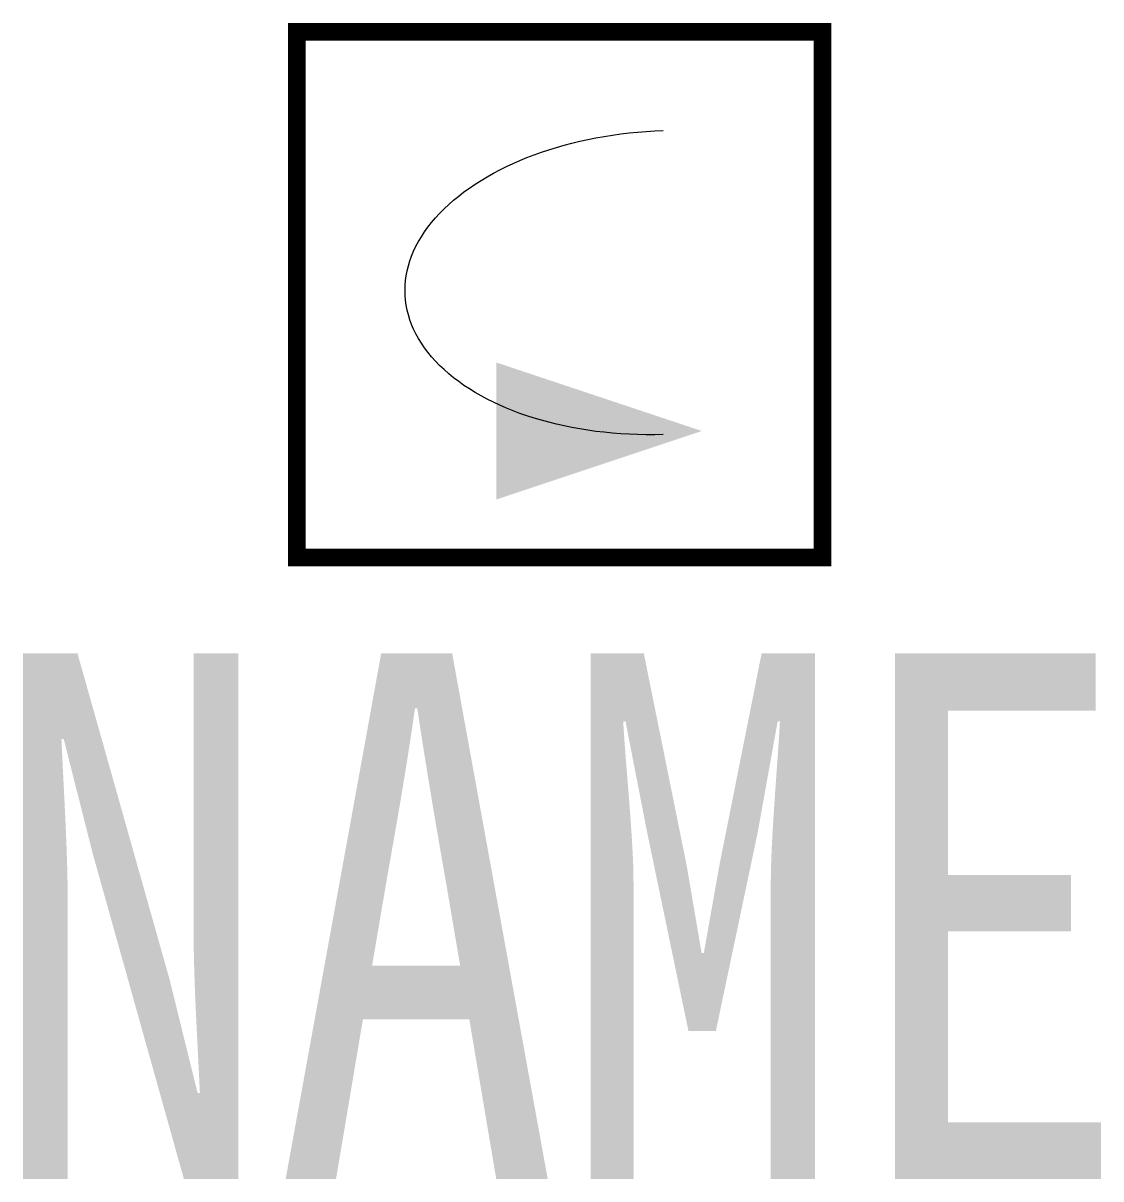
# Model space of a CAD drawing. Header units: inches. Extents: x -1.56 to 4.59, y -3.55 to 3.05.
import ezdxf
from ezdxf.enums import TextEntityAlignment as Align

# ---------------------------------------------------------------- set-up
doc = ezdxf.new("R2010")
doc.units = ezdxf.units.IN
doc.header["$MEASUREMENT"] = 0
doc.layers.add('封皮', color=7, linetype='Continuous')
doc.styles.add('HZ', font='', dxfattribs={"width": 0.75})
doc.styles.get('HZ').set_extended_font_data('SimSun')

msp = doc.modelspace()

# ---------------------------------------------------------------- linework, layer by layer
at = {"const_width": 0.1}
msp.add_lwpolyline([(3, 3), (3, 0), (0, 0), (0, 3)], close=True, dxfattribs=at)
at = {"extrusion": (0, 0, -1)}
msp.add_ellipse((2.0914, 1.5693), major_axis=(-1.4739, -0.0693), ratio=0.587595, start_param=4.739996, end_param=7.881589, dxfattribs=at)
at = {"layer": '封皮', "color": 7}
msp.add_solid([(1.1391, 1.1128), (1.1391, 0.3313), (2.3113, 0.722)], dxfattribs=at)

# ---------------------------------------------------------------- texts
at = {"style": 'HZ', "width": 0.8}
msp.add_attdef('NAME', text='', height=3, dxfattribs=at).set_placement((1.5, -2.0472), align=Align.MIDDLE_CENTER)

doc.saveas('drawing.dxf')
